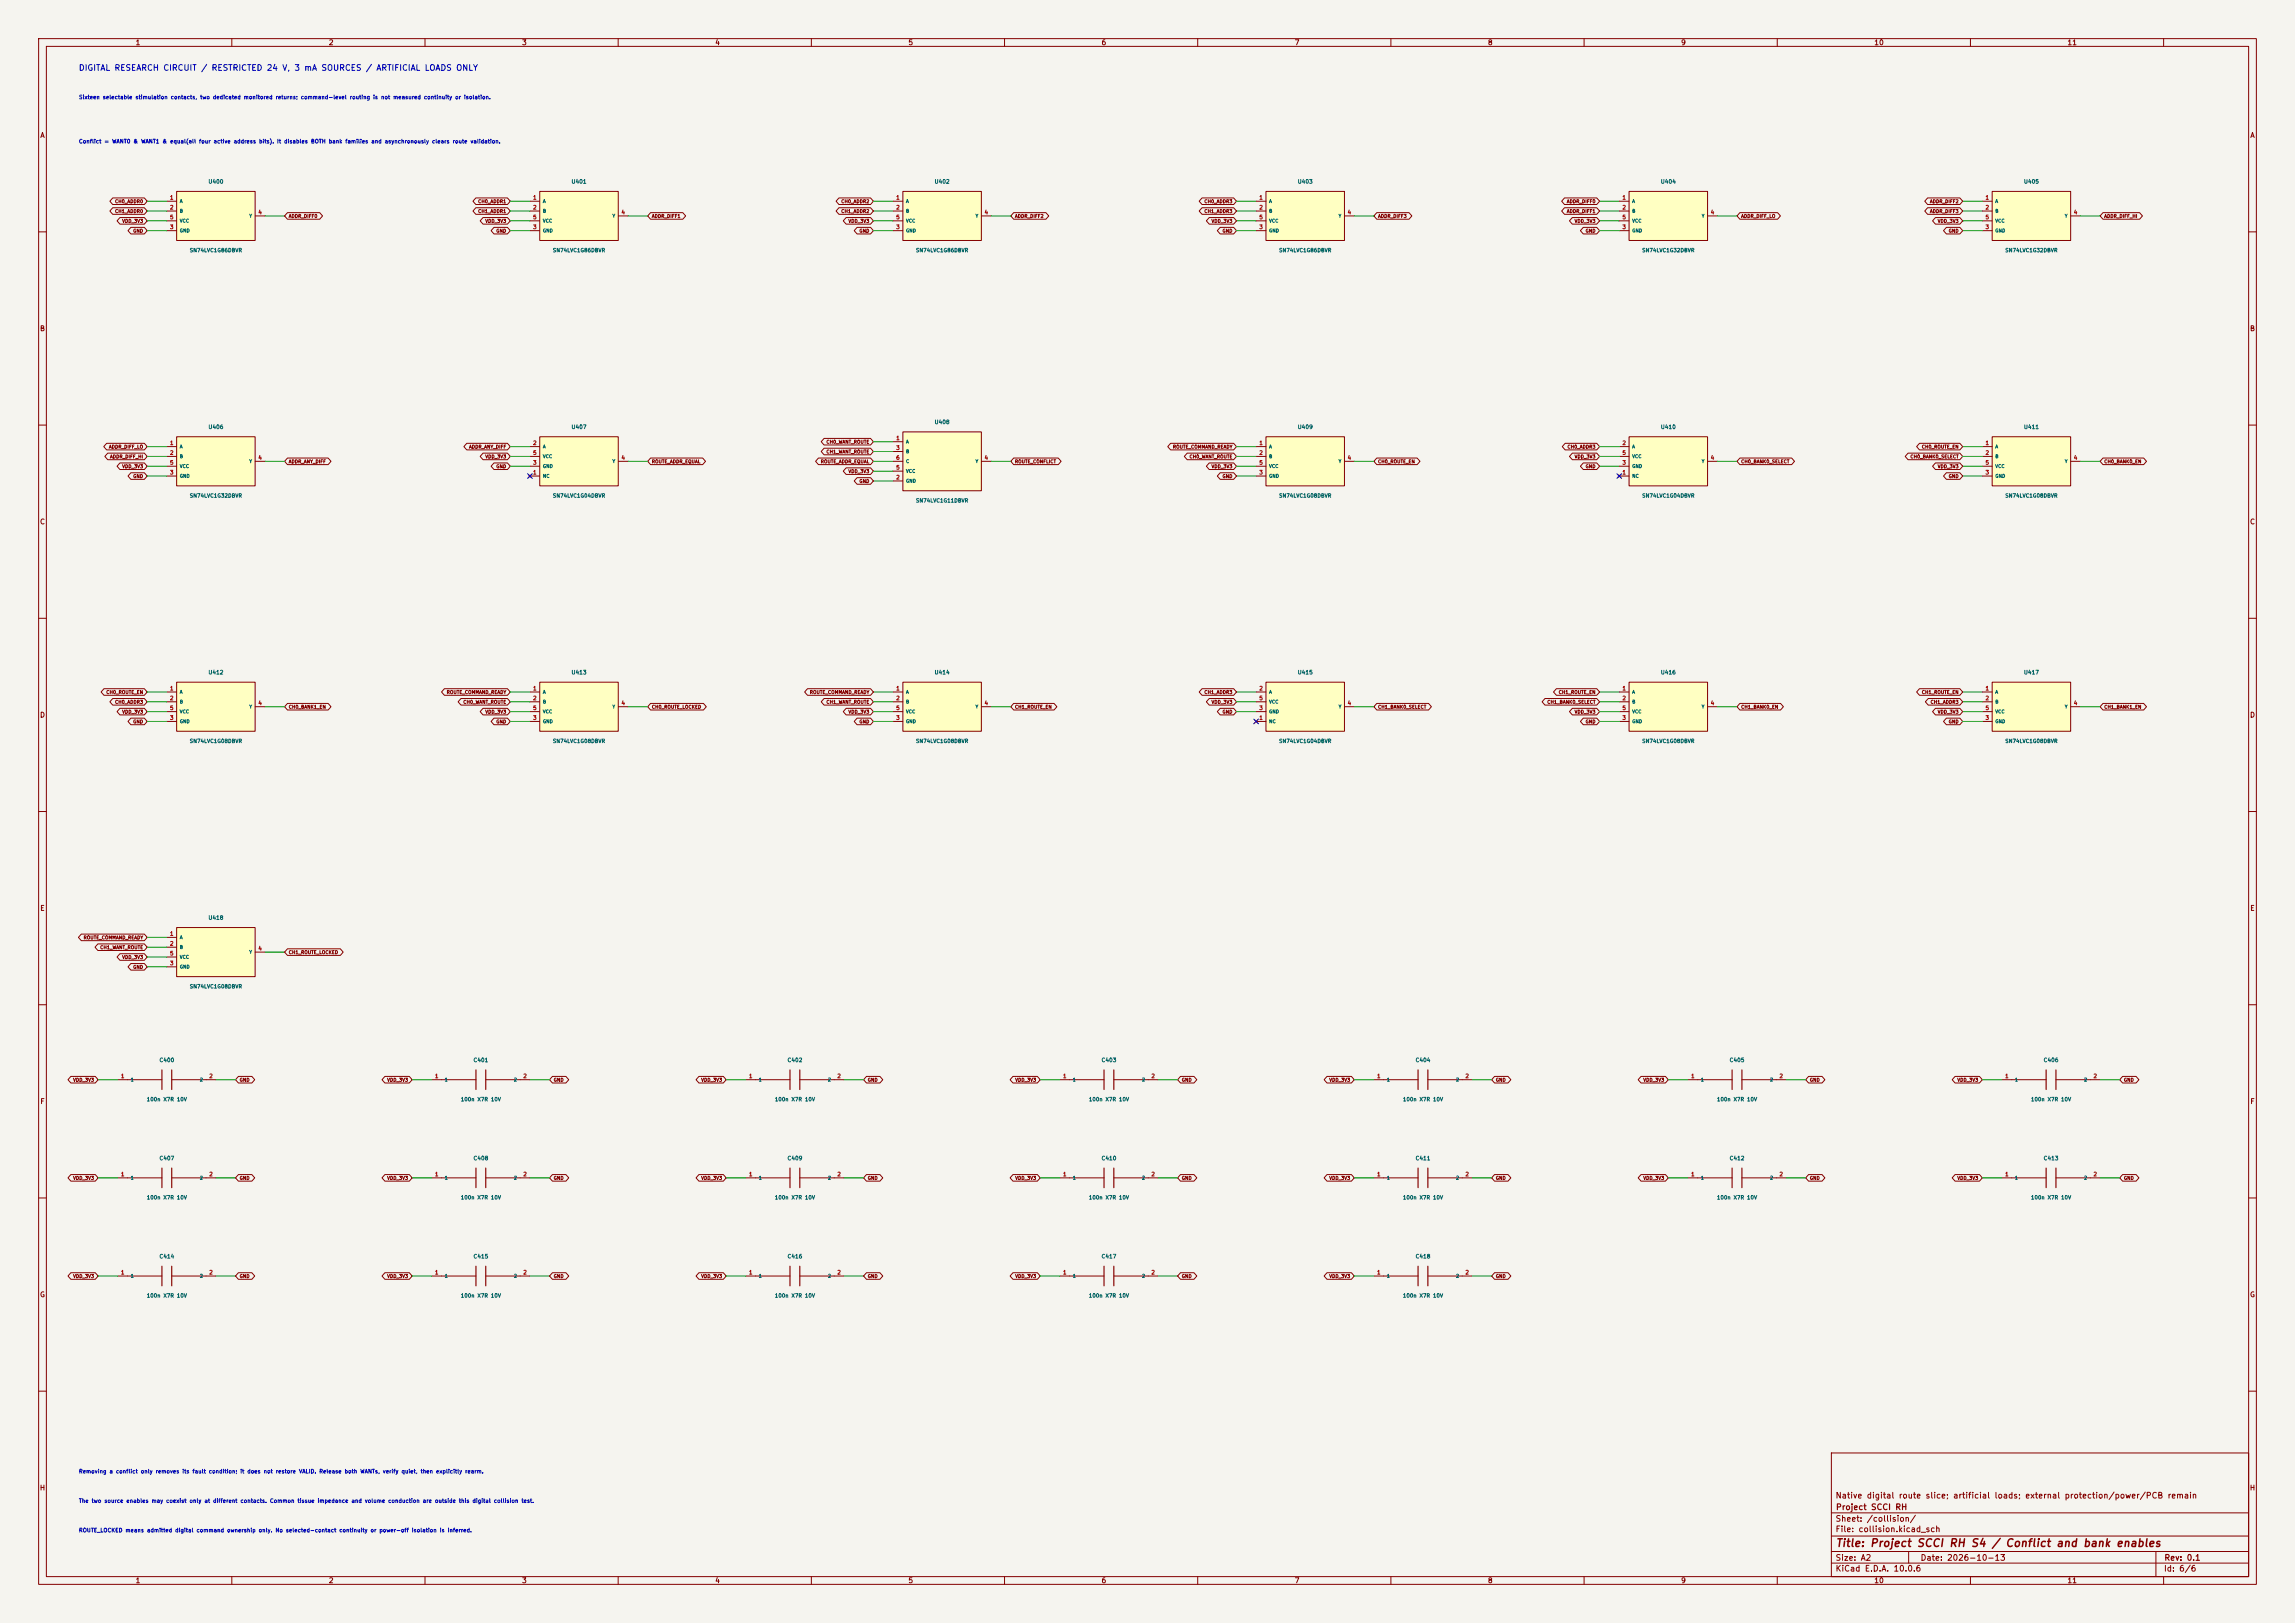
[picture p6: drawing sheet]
<svg xmlns="http://www.w3.org/2000/svg" width="594mm" height="420mm" viewBox="0 0 594 420" stroke-linecap="round" stroke-linejoin="round" font-family="sans-serif">
<defs><g id="words">
<text font-size="2" fill="#840000" x="475" y="400.8">Title: Project SCCI RH S4 / Conflict and bank enables</text>
<text font-size="1.5" fill="#0000c2" x="20.3" y="18.7">DIGITAL RESEARCH CIRCUIT / RESTRICTED 24 V, 3 mA SOURCES / ARTIFICIAL LOADS ONLY</text>
<g font-size="1.5" fill="#840000">
<text x="475" y="388.1">Native digital route slice; artificial loads; external protection/power/PCB remain</text>
<text x="475" y="394.1">Sheet: /collision/</text>
<text x="475.1" y="391.1">Project SCCI RH</text>
<text x="475" y="396.8">File: collision.kicad_sch</text>
<text x="475" y="407">KiCad E.D.A. 10.0.6</text>
<text x="475" y="404.2">Size: A2</text>
<text x="497" y="404.2">Date: 2026-10-13</text>
<text x="560" y="407">Id: 6/6</text>
<text x="560.1" y="404.2">Rev: 0.1</text>
</g>
<g font-size="1.3" fill="#840000">
<text x="35" y="12">1</text>
<text x="85" y="12">2</text>
<text x="135" y="12">3</text>
<text x="185" y="12">4</text>
<text x="235" y="12">5</text>
<text x="285" y="12">6</text>
<text x="335" y="12">7</text>
<text x="385" y="12">8</text>
<text x="435" y="12">9</text>
<text x="485" y="12">10</text>
<text x="535" y="12">11</text>
<text x="10.3" y="36">A</text>
<text x="582.3" y="36">A</text>
<text x="10.2" y="86">B</text>
<text x="582.2" y="86">B</text>
<text x="10.2" y="136">C</text>
<text x="582.2" y="136">C</text>
<text x="10.2" y="186">D</text>
<text x="582.2" y="186">D</text>
<text x="10.3" y="236">E</text>
<text x="582.3" y="236">E</text>
<text x="10.3" y="286">F</text>
<text x="582.3" y="286">F</text>
<text x="10.2" y="336">G</text>
<text x="582.2" y="336">G</text>
<text x="10.2" y="386">H</text>
<text x="582.2" y="386">H</text>
<text x="35" y="410">1</text>
<text x="85" y="410">2</text>
<text x="135" y="410">3</text>
<text x="185" y="410">4</text>
<text x="235" y="410">5</text>
<text x="285" y="410">6</text>
<text x="335" y="410">7</text>
<text x="385" y="410">8</text>
<text x="435" y="410">9</text>
<text x="485" y="410">10</text>
<text x="535" y="410">11</text>
</g>
<g font-size="1" fill="#0000c2">
<text x="20.3" y="25.9">Sixteen selectable stimulation contacts, two dedicated monitored returns; command-level routing is not measured continuity or isolation.</text>
<text x="20.3" y="37.3">Conflict = WANT0 &amp; WANT1 &amp; equal(all four active address bits). It disables BOTH bank families and asynchronously clears route validation.</text>
<text x="20.3" y="381.5">Removing a conflict only removes its fault condition; it does not restore VALID. Release both WANTs, verify quiet, then explicitly rearm.</text>
<text x="20.3" y="389.1">The two source enables may coexist only at different contacts. Common tissue impedance and volume conduction are outside this digital collision test.</text>
<text x="20.3" y="396.7">ROUTE_LOCKED means admitted digital command ownership only. No selected-contact continuity or power-off isolation is inferred.</text>
</g>
<g font-size="1" fill="#006464">
<text x="53.8" y="47.7">U400</text>
<text x="147.8" y="47.7">U401</text>
<text x="241.8" y="47.7">U402</text>
<text x="335.8" y="47.7">U403</text>
<text x="429.7" y="47.7">U404</text>
<text x="523.7" y="47.7">U405</text>
<text x="49" y="65.5">SN74LVC1G86DBVR</text>
<text x="143" y="65.5">SN74LVC1G86DBVR</text>
<text x="237" y="65.5">SN74LVC1G86DBVR</text>
<text x="330.9" y="65.5">SN74LVC1G86DBVR</text>
<text x="424.9" y="65.5">SN74LVC1G32DBVR</text>
<text x="518.9" y="65.5">SN74LVC1G32DBVR</text>
<text x="53.8" y="111.2">U406</text>
<text x="147.8" y="111.2">U407</text>
<text x="241.8" y="110">U408</text>
<text x="335.8" y="111.2">U409</text>
<text x="429.7" y="111.2">U410</text>
<text x="523.7" y="111.2">U411</text>
<text x="49" y="129">SN74LVC1G32DBVR</text>
<text x="143" y="129">SN74LVC1G04DBVR</text>
<text x="237" y="130.3">SN74LVC1G11DBVR</text>
<text x="330.9" y="129">SN74LVC1G08DBVR</text>
<text x="424.9" y="129">SN74LVC1G04DBVR</text>
<text x="518.9" y="129">SN74LVC1G08DBVR</text>
<text x="53.8" y="174.7">U412</text>
<text x="147.8" y="174.7">U413</text>
<text x="241.8" y="174.7">U414</text>
<text x="335.8" y="174.7">U415</text>
<text x="429.7" y="174.7">U416</text>
<text x="523.7" y="174.7">U417</text>
<text x="49" y="192.5">SN74LVC1G08DBVR</text>
<text x="143" y="192.5">SN74LVC1G08DBVR</text>
<text x="237" y="192.5">SN74LVC1G08DBVR</text>
<text x="330.9" y="192.5">SN74LVC1G04DBVR</text>
<text x="424.9" y="192.5">SN74LVC1G08DBVR</text>
<text x="518.9" y="192.5">SN74LVC1G08DBVR</text>
<text x="53.8" y="238.2">U418</text>
<text x="49" y="256">SN74LVC1G08DBVR</text>
<text x="41.2" y="275.1">C400</text>
<text x="122.4" y="275.1">C401</text>
<text x="203.7" y="275.1">C402</text>
<text x="285" y="275.1">C403</text>
<text x="366.3" y="275.1">C404</text>
<text x="447.6" y="275.1">C405</text>
<text x="528.8" y="275.1">C406</text>
<text x="37.9" y="285.2">100n X7R 10V</text>
<text x="119.2" y="285.2">100n X7R 10V</text>
<text x="200.4" y="285.2">100n X7R 10V</text>
<text x="281.7" y="285.2">100n X7R 10V</text>
<text x="363" y="285.2">100n X7R 10V</text>
<text x="444.3" y="285.2">100n X7R 10V</text>
<text x="525.6" y="285.2">100n X7R 10V</text>
<text x="41.2" y="300.5">C407</text>
<text x="122.4" y="300.5">C408</text>
<text x="203.7" y="300.5">C409</text>
<text x="285" y="300.5">C410</text>
<text x="366.3" y="300.5">C411</text>
<text x="447.6" y="300.5">C412</text>
<text x="528.8" y="300.5">C413</text>
<text x="37.9" y="310.6">100n X7R 10V</text>
<text x="119.2" y="310.6">100n X7R 10V</text>
<text x="200.4" y="310.6">100n X7R 10V</text>
<text x="281.7" y="310.6">100n X7R 10V</text>
<text x="363" y="310.6">100n X7R 10V</text>
<text x="444.3" y="310.6">100n X7R 10V</text>
<text x="525.6" y="310.6">100n X7R 10V</text>
<text x="41.2" y="325.9">C414</text>
<text x="122.4" y="325.9">C415</text>
<text x="203.7" y="325.9">C416</text>
<text x="285" y="325.9">C417</text>
<text x="366.3" y="325.9">C418</text>
<text x="37.9" y="336">100n X7R 10V</text>
<text x="119.2" y="336">100n X7R 10V</text>
<text x="200.4" y="336">100n X7R 10V</text>
<text x="281.7" y="336">100n X7R 10V</text>
<text x="363" y="336">100n X7R 10V</text>
</g>
<g font-size="1" fill="#a90000">
<text x="43.9" y="51.9">1</text>
<text x="137.9" y="51.9">1</text>
<text x="231.8" y="51.9">1</text>
<text x="325.8" y="51.9">1</text>
<text x="419.8" y="51.9">1</text>
<text x="513.8" y="51.9">1</text>
<text x="43.9" y="54.4">2</text>
<text x="43.9" y="59.5">3</text>
<text x="43.9" y="57">5</text>
<text x="66.7" y="55.7">4</text>
<text x="137.9" y="54.4">2</text>
<text x="137.9" y="59.5">3</text>
<text x="137.9" y="57">5</text>
<text x="160.7" y="55.7">4</text>
<text x="231.8" y="54.4">2</text>
<text x="231.8" y="59.5">3</text>
<text x="231.8" y="57">5</text>
<text x="254.7" y="55.7">4</text>
<text x="325.8" y="54.4">2</text>
<text x="325.8" y="59.5">3</text>
<text x="325.8" y="57">5</text>
<text x="348.7" y="55.7">4</text>
<text x="419.8" y="54.4">2</text>
<text x="419.8" y="59.5">3</text>
<text x="419.8" y="57">5</text>
<text x="442.7" y="55.7">4</text>
<text x="513.8" y="54.4">2</text>
<text x="513.8" y="59.5">3</text>
<text x="513.8" y="57">5</text>
<text x="536.6" y="55.7">4</text>
<text x="43.9" y="115.4">1</text>
<text x="43.9" y="117.9">2</text>
<text x="66.7" y="119.2">4</text>
<text x="137.9" y="115.4">2</text>
<text x="137.9" y="117.9">5</text>
<text x="160.7" y="119.2">4</text>
<text x="231.8" y="114.1">1</text>
<text x="231.8" y="116.7">3</text>
<text x="231.8" y="119.2">6</text>
<text x="254.7" y="119.2">4</text>
<text x="325.8" y="115.4">1</text>
<text x="325.8" y="117.9">2</text>
<text x="348.7" y="119.2">4</text>
<text x="419.8" y="115.4">2</text>
<text x="419.8" y="117.9">5</text>
<text x="442.7" y="119.2">4</text>
<text x="513.8" y="115.4">1</text>
<text x="513.8" y="117.9">2</text>
<text x="536.6" y="119.2">4</text>
<text x="43.9" y="123">3</text>
<text x="43.9" y="120.5">5</text>
<text x="137.9" y="123">1</text>
<text x="137.9" y="120.5">3</text>
<text x="231.8" y="124.3">2</text>
<text x="231.8" y="121.7">5</text>
<text x="325.8" y="123">3</text>
<text x="325.8" y="120.5">5</text>
<text x="419.8" y="123">1</text>
<text x="419.8" y="120.5">3</text>
<text x="513.8" y="123">3</text>
<text x="513.8" y="120.5">5</text>
<text x="43.9" y="178.9">1</text>
<text x="137.9" y="178.9">1</text>
<text x="231.8" y="178.9">1</text>
<text x="325.8" y="178.9">2</text>
<text x="419.8" y="178.9">1</text>
<text x="513.8" y="178.9">1</text>
<text x="43.9" y="181.4">2</text>
<text x="43.9" y="184">5</text>
<text x="66.7" y="182.7">4</text>
<text x="137.9" y="181.4">2</text>
<text x="137.9" y="184">5</text>
<text x="160.7" y="182.7">4</text>
<text x="231.8" y="181.4">2</text>
<text x="231.8" y="184">5</text>
<text x="254.7" y="182.7">4</text>
<text x="325.8" y="184">3</text>
<text x="325.8" y="181.4">5</text>
<text x="348.7" y="182.7">4</text>
<text x="419.8" y="181.4">2</text>
<text x="419.8" y="184">5</text>
<text x="442.7" y="182.7">4</text>
<text x="513.8" y="181.4">2</text>
<text x="513.8" y="184">5</text>
<text x="536.6" y="182.7">4</text>
<text x="43.9" y="186.5">3</text>
<text x="137.9" y="186.5">3</text>
<text x="231.8" y="186.5">3</text>
<text x="325.8" y="186.5">1</text>
<text x="419.8" y="186.5">3</text>
<text x="513.8" y="186.5">3</text>
<text x="43.9" y="242.4">1</text>
<text x="43.9" y="244.9">2</text>
<text x="43.9" y="250">3</text>
<text x="43.9" y="247.5">5</text>
<text x="66.7" y="246.2">4</text>
<text x="31.2" y="279.2">1</text>
<text x="54" y="279.2">2</text>
<text x="112.5" y="279.2">1</text>
<text x="135.3" y="279.2">2</text>
<text x="193.7" y="279.2">1</text>
<text x="216.6" y="279.2">2</text>
<text x="275" y="279.2">1</text>
<text x="297.9" y="279.2">2</text>
<text x="356.3" y="279.2">1</text>
<text x="379.2" y="279.2">2</text>
<text x="437.6" y="279.2">1</text>
<text x="460.4" y="279.2">2</text>
<text x="518.9" y="279.2">1</text>
<text x="541.7" y="279.2">2</text>
<text x="31.2" y="304.6">1</text>
<text x="54" y="304.6">2</text>
<text x="112.5" y="304.6">1</text>
<text x="135.3" y="304.6">2</text>
<text x="193.7" y="304.6">1</text>
<text x="216.6" y="304.6">2</text>
<text x="275" y="304.6">1</text>
<text x="297.9" y="304.6">2</text>
<text x="356.3" y="304.6">1</text>
<text x="379.2" y="304.6">2</text>
<text x="437.6" y="304.6">1</text>
<text x="460.4" y="304.6">2</text>
<text x="518.9" y="304.6">1</text>
<text x="541.7" y="304.6">2</text>
<text x="31.2" y="330">1</text>
<text x="54" y="330">2</text>
<text x="112.5" y="330">1</text>
<text x="135.3" y="330">2</text>
<text x="193.7" y="330">1</text>
<text x="216.6" y="330">2</text>
<text x="275" y="330">1</text>
<text x="297.9" y="330">2</text>
<text x="356.3" y="330">1</text>
<text x="379.2" y="330">2</text>
</g>
<g font-size=".9" fill="#840000">
<text x="29.7" y="52.8">CH0_ADDR0</text>
<text x="123.7" y="52.8">CH0_ADDR1</text>
<text x="217.6" y="52.8">CH0_ADDR2</text>
<text x="311.6" y="52.8">CH0_ADDR3</text>
<text x="405.4" y="52.8">ADDR_DIFF0</text>
<text x="499.4" y="52.8">ADDR_DIFF2</text>
<text x="29.7" y="55.3">CH1_ADDR0</text>
<text x="31.5" y="57.9">VDD_3V3</text>
<text x="74.6" y="56.6">ADDR_DIFF0</text>
<text x="123.7" y="55.3">CH1_ADDR1</text>
<text x="125.5" y="57.9">VDD_3V3</text>
<text x="168.6" y="56.6">ADDR_DIFF1</text>
<text x="217.6" y="55.3">CH1_ADDR2</text>
<text x="219.5" y="57.9">VDD_3V3</text>
<text x="262.6" y="56.6">ADDR_DIFF2</text>
<text x="311.6" y="55.3">CH1_ADDR3</text>
<text x="313.5" y="57.9">VDD_3V3</text>
<text x="356.6" y="56.6">ADDR_DIFF3</text>
<text x="405.4" y="55.3">ADDR_DIFF1</text>
<text x="407.5" y="57.9">VDD_3V3</text>
<text x="450.6" y="56.6">ADDR_DIFF_LO</text>
<text x="499.4" y="55.3">ADDR_DIFF3</text>
<text x="501.4" y="57.9">VDD_3V3</text>
<text x="544.5" y="56.6">ADDR_DIFF_HI</text>
<text x="34.4" y="60.4">GND</text>
<text x="128.3" y="60.4">GND</text>
<text x="222.3" y="60.4">GND</text>
<text x="316.3" y="60.4">GND</text>
<text x="410.3" y="60.4">GND</text>
<text x="504.3" y="60.4">GND</text>
<text x="28.1" y="116.3">ADDR_DIFF_LO</text>
<text x="28.4" y="118.8">ADDR_DIFF_HI</text>
<text x="121.3" y="116.3">ADDR_ANY_DIFF</text>
<text x="125.5" y="118.8">VDD_3V3</text>
<text x="213.8" y="117.5">CH1_WANT_ROUTE</text>
<text x="213.8" y="115">CH0_WANT_ROUTE</text>
<text x="303.5" y="116.3">ROUTE_COMMAND_READY</text>
<text x="307.8" y="118.8">CH0_WANT_ROUTE</text>
<text x="405.6" y="116.3">CH0_ADDR3</text>
<text x="407.5" y="118.8">VDD_3V3</text>
<text x="494.4" y="118.8">CH0_BANK0_SELECT</text>
<text x="497.3" y="116.3">CH0_ROUTE_EN</text>
<text x="31.5" y="121.4">VDD_3V3</text>
<text x="34.4" y="123.9">GND</text>
<text x="74.6" y="120.1">ADDR_ANY_DIFF</text>
<text x="128.3" y="121.4">GND</text>
<text x="168.6" y="120.1">ROUTE_ADDR_EQUAL</text>
<text x="212.3" y="120.1">ROUTE_ADDR_EQUAL</text>
<text x="219.5" y="122.6">VDD_3V3</text>
<text x="222.3" y="125.2">GND</text>
<text x="262.6" y="120.1">ROUTE_CONFLICT</text>
<text x="313.5" y="121.4">VDD_3V3</text>
<text x="316.3" y="123.9">GND</text>
<text x="356.6" y="120.1">CH0_ROUTE_EN</text>
<text x="410.3" y="121.4">GND</text>
<text x="450.6" y="120.1">CH0_BANK0_SELECT</text>
<text x="501.4" y="121.4">VDD_3V3</text>
<text x="504.3" y="123.9">GND</text>
<text x="544.5" y="120.1">CH0_BANK0_EN</text>
<text x="27.4" y="179.8">CH0_ROUTE_EN</text>
<text x="115.5" y="179.8">ROUTE_COMMAND_READY</text>
<text x="209.5" y="179.8">ROUTE_COMMAND_READY</text>
<text x="311.6" y="179.8">CH1_ADDR3</text>
<text x="403.3" y="179.8">CH1_ROUTE_EN</text>
<text x="497.3" y="179.8">CH1_ROUTE_EN</text>
<text x="29.7" y="182.3">CH0_ADDR3</text>
<text x="31.5" y="184.9">VDD_3V3</text>
<text x="74.6" y="183.6">CH0_BANK1_EN</text>
<text x="119.8" y="182.3">CH0_WANT_ROUTE</text>
<text x="125.5" y="184.9">VDD_3V3</text>
<text x="168.6" y="183.6">CH0_ROUTE_LOCKED</text>
<text x="213.8" y="182.3">CH1_WANT_ROUTE</text>
<text x="219.5" y="184.9">VDD_3V3</text>
<text x="262.6" y="183.6">CH1_ROUTE_EN</text>
<text x="313.5" y="182.3">VDD_3V3</text>
<text x="316.3" y="184.9">GND</text>
<text x="356.6" y="183.6">CH1_BANK0_SELECT</text>
<text x="400.4" y="182.3">CH1_BANK0_SELECT</text>
<text x="407.5" y="184.9">VDD_3V3</text>
<text x="450.6" y="183.6">CH1_BANK0_EN</text>
<text x="499.6" y="182.3">CH1_ADDR3</text>
<text x="501.4" y="184.9">VDD_3V3</text>
<text x="544.5" y="183.6">CH1_BANK1_EN</text>
<text x="34.4" y="187.4">GND</text>
<text x="128.3" y="187.4">GND</text>
<text x="222.3" y="187.4">GND</text>
<text x="410.3" y="187.4">GND</text>
<text x="504.3" y="187.4">GND</text>
<text x="21.5" y="243.3">ROUTE_COMMAND_READY</text>
<text x="25.8" y="245.8">CH1_WANT_ROUTE</text>
<text x="31.5" y="248.4">VDD_3V3</text>
<text x="34.4" y="250.9">GND</text>
<text x="74.6" y="247.1">CH1_ROUTE_LOCKED</text>
<text x="18.8" y="280.1">VDD_3V3</text>
<text x="61.9" y="280.1">GND</text>
<text x="100.1" y="280.1">VDD_3V3</text>
<text x="143.2" y="280.1">GND</text>
<text x="181.4" y="280.1">VDD_3V3</text>
<text x="224.5" y="280.1">GND</text>
<text x="262.7" y="280.1">VDD_3V3</text>
<text x="305.8" y="280.1">GND</text>
<text x="344" y="280.1">VDD_3V3</text>
<text x="387.1" y="280.1">GND</text>
<text x="425.2" y="280.1">VDD_3V3</text>
<text x="468.3" y="280.1">GND</text>
<text x="506.5" y="280.1">VDD_3V3</text>
<text x="549.6" y="280.1">GND</text>
<text x="18.8" y="305.5">VDD_3V3</text>
<text x="61.9" y="305.5">GND</text>
<text x="100.1" y="305.5">VDD_3V3</text>
<text x="143.2" y="305.5">GND</text>
<text x="181.4" y="305.5">VDD_3V3</text>
<text x="224.5" y="305.5">GND</text>
<text x="262.7" y="305.5">VDD_3V3</text>
<text x="305.8" y="305.5">GND</text>
<text x="344" y="305.5">VDD_3V3</text>
<text x="387.1" y="305.5">GND</text>
<text x="425.2" y="305.5">VDD_3V3</text>
<text x="468.3" y="305.5">GND</text>
<text x="506.5" y="305.5">VDD_3V3</text>
<text x="549.6" y="305.5">GND</text>
<text x="18.8" y="330.9">VDD_3V3</text>
<text x="61.9" y="330.9">GND</text>
<text x="100.1" y="330.9">VDD_3V3</text>
<text x="143.2" y="330.9">GND</text>
<text x="181.4" y="330.9">VDD_3V3</text>
<text x="224.5" y="330.9">GND</text>
<text x="262.7" y="330.9">VDD_3V3</text>
<text x="305.8" y="330.9">GND</text>
<text x="344" y="330.9">VDD_3V3</text>
<text x="387.1" y="330.9">GND</text>
</g>
<g font-size=".9" fill="#006464">
<text x="46.4" y="52.7">A</text>
<text x="140.4" y="52.7">A</text>
<text x="234.4" y="52.7">A</text>
<text x="328.4" y="52.7">A</text>
<text x="422.4" y="52.7">A</text>
<text x="516.3" y="52.7">A</text>
<text x="46.4" y="55.3">B</text>
<text x="46.4" y="57.8">VCC</text>
<text x="64.4" y="56.5">Y</text>
<text x="140.4" y="55.3">B</text>
<text x="140.4" y="57.8">VCC</text>
<text x="158.4" y="56.5">Y</text>
<text x="234.4" y="55.3">B</text>
<text x="234.4" y="57.8">VCC</text>
<text x="252.4" y="56.5">Y</text>
<text x="328.4" y="55.3">B</text>
<text x="328.4" y="57.8">VCC</text>
<text x="346.4" y="56.5">Y</text>
<text x="422.4" y="55.3">B</text>
<text x="422.4" y="57.8">VCC</text>
<text x="440.3" y="56.5">Y</text>
<text x="516.3" y="55.3">B</text>
<text x="516.3" y="57.8">VCC</text>
<text x="534.3" y="56.5">Y</text>
<text x="46.4" y="60.3">GND</text>
<text x="140.4" y="60.3">GND</text>
<text x="234.4" y="60.3">GND</text>
<text x="328.4" y="60.3">GND</text>
<text x="422.4" y="60.3">GND</text>
<text x="516.3" y="60.3">GND</text>
<text x="46.4" y="116.2">A</text>
<text x="46.4" y="118.8">B</text>
<text x="140.4" y="116.2">A</text>
<text x="140.4" y="118.8">VCC</text>
<text x="234.4" y="114.9">A</text>
<text x="234.4" y="117.5">B</text>
<text x="328.4" y="116.2">A</text>
<text x="328.4" y="118.8">B</text>
<text x="422.4" y="116.2">A</text>
<text x="422.4" y="118.8">VCC</text>
<text x="516.3" y="116.2">A</text>
<text x="516.3" y="118.8">B</text>
<text x="46.4" y="123.8">GND</text>
<text x="46.4" y="121.3">VCC</text>
<text x="64.4" y="120">Y</text>
<text x="140.4" y="123.8">NC</text>
<text x="140.4" y="121.3">GND</text>
<text x="158.4" y="120">Y</text>
<text x="234.4" y="125.1">GND</text>
<text x="234.4" y="122.6">VCC</text>
<text x="234.4" y="120">C</text>
<text x="252.4" y="120">Y</text>
<text x="328.4" y="123.8">GND</text>
<text x="328.4" y="121.3">VCC</text>
<text x="346.4" y="120">Y</text>
<text x="422.4" y="123.8">NC</text>
<text x="422.4" y="121.3">GND</text>
<text x="440.3" y="120">Y</text>
<text x="516.3" y="123.8">GND</text>
<text x="516.3" y="121.3">VCC</text>
<text x="534.3" y="120">Y</text>
<text x="46.4" y="179.7">A</text>
<text x="140.4" y="179.7">A</text>
<text x="234.4" y="179.7">A</text>
<text x="328.4" y="179.7">A</text>
<text x="422.4" y="179.7">A</text>
<text x="516.3" y="179.7">A</text>
<text x="46.4" y="182.3">B</text>
<text x="46.4" y="184.8">VCC</text>
<text x="64.4" y="183.5">Y</text>
<text x="140.4" y="182.3">B</text>
<text x="140.4" y="184.8">VCC</text>
<text x="158.4" y="183.5">Y</text>
<text x="234.4" y="182.3">B</text>
<text x="234.4" y="184.8">VCC</text>
<text x="252.4" y="183.5">Y</text>
<text x="328.4" y="184.8">GND</text>
<text x="328.4" y="182.3">VCC</text>
<text x="346.4" y="183.5">Y</text>
<text x="422.4" y="182.3">B</text>
<text x="422.4" y="184.8">VCC</text>
<text x="440.3" y="183.5">Y</text>
<text x="516.3" y="182.3">B</text>
<text x="516.3" y="184.8">VCC</text>
<text x="534.3" y="183.5">Y</text>
<text x="46.4" y="187.3">GND</text>
<text x="140.4" y="187.3">GND</text>
<text x="234.4" y="187.3">GND</text>
<text x="328.4" y="187.3">NC</text>
<text x="422.4" y="187.3">GND</text>
<text x="516.3" y="187.3">GND</text>
<text x="46.4" y="243.2">A</text>
<text x="46.4" y="245.8">B</text>
<text x="46.4" y="250.8">GND</text>
<text x="46.4" y="248.3">VCC</text>
<text x="64.4" y="247">Y</text>
<text x="33.7" y="280">1</text>
<text x="51.6" y="280">2</text>
<text x="115" y="280">1</text>
<text x="132.9" y="280">2</text>
<text x="196.3" y="280">1</text>
<text x="214.2" y="280">2</text>
<text x="277.6" y="280">1</text>
<text x="295.5" y="280">2</text>
<text x="358.9" y="280">1</text>
<text x="376.8" y="280">2</text>
<text x="440.1" y="280">1</text>
<text x="458" y="280">2</text>
<text x="521.4" y="280">1</text>
<text x="539.3" y="280">2</text>
<text x="33.7" y="305.4">1</text>
<text x="51.6" y="305.4">2</text>
<text x="115" y="305.4">1</text>
<text x="132.9" y="305.4">2</text>
<text x="196.3" y="305.4">1</text>
<text x="214.2" y="305.4">2</text>
<text x="277.6" y="305.4">1</text>
<text x="295.5" y="305.4">2</text>
<text x="358.9" y="305.4">1</text>
<text x="376.8" y="305.4">2</text>
<text x="440.1" y="305.4">1</text>
<text x="458" y="305.4">2</text>
<text x="521.4" y="305.4">1</text>
<text x="539.3" y="305.4">2</text>
<text x="33.7" y="330.8">1</text>
<text x="51.6" y="330.8">2</text>
<text x="115" y="330.8">1</text>
<text x="132.9" y="330.8">2</text>
<text x="196.3" y="330.8">1</text>
<text x="214.2" y="330.8">2</text>
<text x="277.6" y="330.8">1</text>
<text x="295.5" y="330.8">2</text>
<text x="358.9" y="330.8">1</text>
<text x="376.8" y="330.8">2</text>
</g>
</g></defs>
<path d="M0 0h594v420h-594z" fill="#f5f4ef" stroke="#f5f4ef" stroke-width=".26"/>
<g fill="none" stroke="#840000" stroke-width=".26">
<path d="M10 10h574v400h-574zM12 12h570v396h-570zM60 10v2M110 10v2M160 10v2M210 10v2M260 10v2M310 10v2M360 10v2M410 10v2M460 10v2M510 10v2"/>
<path d="M560 10v2M10 60h2M582 60h2M10 110h2M582 110h2M10 160h2M582 160h2M10 210h2M582 210h2M10 260h2M582 260h2M10 310h2"/>
<path d="M582 310h2M10 360h2M474 376h108v32h-108zM582 360h2M474 397.5h108M474 391.5h108M60 408v2M110 408v2M160 408v2M210 408v2M260 408v2M310 408v2"/>
<path d="M360 408v2M410 408v2M460 408v2M474 404.5h108M474 401.5h108M494 401.5v3M510 408v2M558 401.5v6.5M560 408v2"/>
</g>
<path d="M233.7 176.5h20.3v12.7h-20.3z" fill="#ffffc2"/>
<g fill="none" stroke="#840000" stroke-width=".26">
<path d="M231.1 179.1h2.6M233.7 176.5h20.3v12.7h-20.3zM231.1 181.6h2.6M231.1 186.7h2.6M231.1 184.2h2.6M254 182.9h2.5M30.5 279.4h11.4M44.4 279.4h11.5M274.3 279.4h11.4M288.3 279.4h11.4M274.3 304.8h11.4M288.3 304.8h11.4"/>
<path d="M355.6 304.8h11.4M369.6 304.8h11.4M355.6 330.2h11.4M369.6 330.2h11.4"/>
</g>
<path d="M41.9 276.9v5M44.4 276.9v5M285.7 276.9v5M288.3 276.9v5M285.7 302.3v5M288.3 302.3v5M367 302.3v5M369.6 302.3v5M367 327.7v5M369.6 327.7v5" fill="none" stroke="#840000" stroke-width=".3"/>
<path d="M233.7 49.5h20.3v12.7h-20.3z" fill="#ffffc2"/>
<g fill="none" stroke="#840000" stroke-width=".26">
<path d="M231.1 52.1h2.6M231.1 54.6h2.6M231.1 59.7h2.6M231.1 57.2h2.6M233.7 49.5h20.3v12.7h-20.3zM254 55.9h2.5M436.9 279.4h11.4M450.8 279.4h11.5M30.5 304.8h11.4M44.4 304.8h11.5M518.2 304.8h11.4M532.1 304.8h11.5"/>
<path d="M274.3 330.2h11.4M288.3 330.2h11.4"/>
</g>
<path d="M448.3 276.9v5M450.8 276.9v5M41.9 302.3v5M44.4 302.3v5M529.6 302.3v5M532.1 302.3v5M285.7 327.7v5M288.3 327.7v5" fill="none" stroke="#840000" stroke-width=".3"/>
<path d="M233.7 111.8h20.3v15.2h-20.3z" fill="#ffffc2"/>
<path d="M231.1 114.3h2.6M231.1 116.8h2.6M231.1 119.4h2.6M233.7 111.8h20.3v15.2h-20.3zM254 119.4h2.5M231.1 124.5h2.6M231.1 121.9h2.6" fill="none" stroke="#840000" stroke-width=".26"/>
<path d="M45.7 240h20.3v12.7h-20.3z" fill="#ffffc2"/>
<path d="M43.2 242.6h2.5M43.2 245.1h2.5M43.2 250.2h2.5M43.2 247.7h2.5M45.7 240h20.3v12.7h-20.3zM66 246.4h2.6" fill="none" stroke="#840000" stroke-width=".26"/>
<path d="M421.6 49.5h20.4v12.7h-20.4z" fill="#ffffc2"/>
<path d="M419.1 52.1h2.5M419.1 54.6h2.5M419.1 59.7h2.5M419.1 57.2h2.5M421.6 49.5h20.4v12.7h-20.4zM442 55.9h2.5" fill="none" stroke="#840000" stroke-width=".26"/>
<path d="M139.7 113h20.3v12.7h-20.3z" fill="#ffffc2"/>
<path d="M137.2 115.6h2.5M137.2 118.1h2.5M139.7 113h20.3v12.7h-20.3zM160 119.4h2.6M136.8 122.8l.7 .8M137.2 123.2h2.5M137.2 120.7h2.5M137.5 122.8l-.7 .8M436.9 304.8h11.4M450.8 304.8h11.5" fill="none" stroke="#840000" stroke-width=".26"/>
<path d="M448.3 302.3v5M450.8 302.3v5" fill="none" stroke="#840000" stroke-width=".3"/>
<path d="M45.7 176.5h20.3v12.7h-20.3z" fill="#ffffc2"/>
<path d="M43.2 179.1h2.5M45.7 176.5h20.3v12.7h-20.3zM43.2 181.6h2.5M43.2 186.7h2.5M43.2 184.2h2.5M66 182.9h2.6M193 330.2h11.5M207 330.2h11.4" fill="none" stroke="#840000" stroke-width=".26"/>
<path d="M204.5 327.7v5M207 327.7v5" fill="none" stroke="#840000" stroke-width=".3"/>
<path d="M515.6 113h20.3v12.7h-20.3z" fill="#ffffc2"/>
<path d="M513.1 115.6h2.5M513.1 118.1h2.5M515.6 113h20.3v12.7h-20.3zM535.9 119.4h2.6M513.1 123.2h2.5M513.1 120.7h2.5M193 279.4h11.5M207 279.4h11.4M193 304.8h11.5M207 304.8h11.4" fill="none" stroke="#840000" stroke-width=".26"/>
<path d="M204.5 276.9v5M207 276.9v5M204.5 302.3v5M207 302.3v5" fill="none" stroke="#840000" stroke-width=".3"/>
<path d="M327.7 49.5h20.3v12.7h-20.3z" fill="#ffffc2"/>
<path d="M325.1 52.1h2.6M325.1 54.6h2.6M325.1 59.7h2.6M325.1 57.2h2.6M327.7 49.5h20.3v12.7h-20.3zM348 55.9h2.5M111.8 279.4h11.4M125.7 279.4h11.5" fill="none" stroke="#840000" stroke-width=".26"/>
<path d="M123.2 276.9v5M125.7 276.9v5" fill="none" stroke="#840000" stroke-width=".3"/>
<path d="M139.7 49.5h20.3v12.7h-20.3z" fill="#ffffc2"/>
<path d="M137.2 52.1h2.5M137.2 54.6h2.5M137.2 59.7h2.5M137.2 57.2h2.5M139.7 49.5h20.3v12.7h-20.3zM160 55.9h2.6" fill="none" stroke="#840000" stroke-width=".26"/>
<path d="M421.6 113h20.4v12.7h-20.4z" fill="#ffffc2"/>
<path d="M419.1 115.6h2.5M419.1 118.1h2.5M421.6 113h20.4v12.7h-20.4zM442 119.4h2.5M418.7 122.8l.8 .8M419.1 123.2h2.5M419.1 120.7h2.5M419.5 122.8l-.8 .8" fill="none" stroke="#840000" stroke-width=".26"/>
<path d="M515.6 176.5h20.3v12.7h-20.3z" fill="#ffffc2"/>
<path d="M513.1 179.1h2.5M515.6 176.5h20.3v12.7h-20.3zM513.1 181.6h2.5M513.1 186.7h2.5M513.1 184.2h2.5M535.9 182.9h2.6M355.6 279.4h11.4M369.6 279.4h11.4" fill="none" stroke="#840000" stroke-width=".26"/>
<path d="M367 276.9v5M369.6 276.9v5" fill="none" stroke="#840000" stroke-width=".3"/>
<path d="M327.7 113h20.3v12.7h-20.3z" fill="#ffffc2"/>
<path d="M325.1 115.6h2.6M325.1 118.1h2.6M327.7 113h20.3v12.7h-20.3zM348 119.4h2.5M325.1 123.2h2.6M325.1 120.7h2.6" fill="none" stroke="#840000" stroke-width=".26"/>
<path d="M139.7 176.5h20.3v12.7h-20.3z" fill="#ffffc2"/>
<path d="M137.2 179.1h2.5M139.7 176.5h20.3v12.7h-20.3zM137.2 181.6h2.5M137.2 186.7h2.5M137.2 184.2h2.5M160 182.9h2.6" fill="none" stroke="#840000" stroke-width=".26"/>
<path d="M45.7 113h20.3v12.7h-20.3z" fill="#ffffc2"/>
<path d="M43.2 115.6h2.5M43.2 118.1h2.5M45.7 113h20.3v12.7h-20.3zM66 119.4h2.6M43.2 123.2h2.5M43.2 120.7h2.5" fill="none" stroke="#840000" stroke-width=".26"/>
<path d="M515.6 49.5h20.3v12.7h-20.3z" fill="#ffffc2"/>
<path d="M513.1 52.1h2.5M513.1 54.6h2.5M513.1 59.7h2.5M513.1 57.2h2.5M515.6 49.5h20.3v12.7h-20.3zM535.9 55.9h2.6M518.2 279.4h11.4M532.1 279.4h11.5M111.8 330.2h11.4M125.7 330.2h11.5" fill="none" stroke="#840000" stroke-width=".26"/>
<path d="M529.6 276.9v5M532.1 276.9v5M123.2 327.7v5M125.7 327.7v5" fill="none" stroke="#840000" stroke-width=".3"/>
<path d="M327.7 176.5h20.3v12.7h-20.3z" fill="#ffffc2"/>
<path d="M325.1 179.1h2.6M327.7 176.5h20.3v12.7h-20.3zM324.7 186.3l.8 .8M325.1 186.7h2.6M325.1 184.2h2.6M325.1 181.6h2.6M325.5 186.3l-.8 .8M348 182.9h2.5M111.8 304.8h11.4M125.7 304.8h11.5M30.5 330.2h11.4M44.4 330.2h11.5" fill="none" stroke="#840000" stroke-width=".26"/>
<path d="M123.2 302.3v5M125.7 302.3v5M41.9 327.7v5M44.4 327.7v5" fill="none" stroke="#840000" stroke-width=".3"/>
<path d="M45.7 49.5h20.3v12.7h-20.3z" fill="#ffffc2"/>
<path d="M43.2 52.1h2.5M43.2 54.6h2.5M43.2 59.7h2.5M43.2 57.2h2.5M45.7 49.5h20.3v12.7h-20.3zM66 55.9h2.6" fill="none" stroke="#840000" stroke-width=".26"/>
<path d="M421.6 176.5h20.4v12.7h-20.4z" fill="#ffffc2"/>
<g fill="none" stroke="#840000" stroke-width=".26">
<path d="M29.2 51.2h8.2l.7 .9-.7 .8h-8.2l-.8-.8zM29.2 53.8h8.2l.7 .8-.7 .9h-8.2l-.8-.9zM31 56.3h6.4l.7 .9-.7 .8h-6.4l-.7-.8zM33.9 58.8h3.5l.7 .9-.7 .8h-3.5l-.8-.8zM74.4 55h8.3l.8 .9-.8 .8h-8.3l-.7-.8zM123.2 51.2h8.1l.8 .9-.8 .8h-8.1l-.8-.8zM123.2 53.8h8.1l.8 .8-.8 .9h-8.1l-.8-.9zM125 56.3h6.3l.8 .9-.8 .8h-6.3l-.7-.8zM127.9 58.8h3.4l.8 .9-.8 .8h-3.4l-.8-.8zM168.4 55h8.3l.8 .9-.8 .8h-8.3l-.8-.8zM217.1 53.8h8.2l.8 .8-.8 .9h-8.2l-.7-.9zM217.1 51.2h8.2l.8 .9-.8 .8h-8.2l-.7-.8z"/>
<path d="M219 56.3h6.3l.8 .9-.8 .8h-6.3l-.7-.8zM221.8 58.8h3.5l.8 .9-.8 .8h-3.5l-.7-.8zM262.4 55h8.3l.7 .9-.7 .8h-8.3l-.8-.8zM311.1 51.2h8.2l.7 .9-.7 .8h-8.2l-.7-.8zM311.1 53.8h8.2l.7 .8-.7 .9h-8.2l-.7-.9zM313 56.3h6.3l.7 .9-.7 .8h-6.3l-.8-.8zM315.8 58.8h3.5l.7 .9-.7 .8h-3.5l-.7-.8zM356.3 55h8.4l.7 .9-.7 .8h-8.4l-.7-.8zM404.9 51.2h8.4l.7 .9-.7 .8h-8.4l-.7-.8zM404.9 53.8h8.4l.7 .8-.7 .9h-8.4l-.7-.9zM407 56.3h6.3l.7 .9-.7 .8h-6.3l-.8-.8zM409.8 58.8h3.5l.7 .9-.7 .8h-3.5l-.8-.8z"/>
<path d="M450.3 55h9.8l.7 .9-.7 .8h-9.8l-.7-.8zM498.9 51.2h8.4l.7 .9-.7 .8h-8.4l-.7-.8zM498.9 53.8h8.4l.7 .8-.7 .9h-8.4l-.7-.9zM500.9 56.3h6.4l.7 .9-.7 .8h-6.4l-.7-.8zM503.8 58.8h3.5l.7 .9-.7 .8h-3.5l-.8-.8zM544.3 55h9.5l.7 .9-.7 .8h-9.5l-.7-.8zM27.6 114.7h9.8l.7 .9-.7 .8h-9.8l-.7-.8zM27.9 117.3h9.5l.7 .8-.7 .9h-9.5l-.8-.9zM31 119.8h6.4l.7 .9-.7 .8h-6.4l-.7-.8zM74.4 118.5h10.5l.8 .9-.8 .8h-10.5l-.7-.8zM120.8 114.7h10.5l.8 .9-.8 .8h-10.5l-.7-.8zM125 117.3h6.3l.8 .8-.8 .9h-6.3l-.7-.9z"/>
<path d="M127.9 119.8h3.4l.8 .9-.8 .8h-3.4l-.8-.8zM168.4 118.5h13.5l.7 .9-.7 .8h-13.5l-.8-.8zM211.8 118.5h13.5l.8 .9-.8 .8h-13.5l-.7-.8zM213.3 116h12l.8 .8-.8 .9h-12l-.8-.9zM213.3 113.4h12l.8 .9-.8 .9h-12l-.8-.9zM262.4 118.5h11.5l.7 .9-.7 .8h-11.5l-.8-.8zM303 114.7h16.3l.7 .9-.7 .8h-16.3l-.8-.8zM307.3 117.3h12l.7 .8-.7 .9h-12l-.8-.9zM313 119.8h6.3l.7 .9-.7 .8h-6.3l-.8-.8zM356.3 118.5h10.5l.7 .9-.7 .8h-10.5l-.7-.8zM405.1 114.7h8.2l.7 .9-.7 .8h-8.2l-.7-.8zM407 117.3h6.3l.7 .8-.7 .9h-6.3l-.8-.9z"/>
<path d="M409.8 119.8h3.5l.7 .9-.7 .8h-3.5l-.8-.8zM450.3 118.5h13.4l.8 .9-.8 .8h-13.4l-.7-.8zM493.9 117.3h13.4l.7 .8-.7 .9h-13.4l-.8-.9zM496.8 114.7h10.5l.7 .9-.7 .8h-10.5l-.7-.8zM500.9 119.8h6.4l.7 .9-.7 .8h-6.4l-.7-.8zM544.3 118.5h10.5l.8 .9-.8 .8h-10.5l-.7-.8zM33.9 122.3h3.5l.7 .9-.7 .8h-3.5l-.8-.8zM219 121.1h6.3l.8 .8-.8 .9h-6.3l-.7-.9zM221.8 123.6h3.5l.8 .9-.8 .8h-3.5l-.7-.8zM315.8 122.3h3.5l.7 .9-.7 .8h-3.5l-.7-.8zM503.8 122.3h3.5l.7 .9-.7 .8h-3.5l-.8-.8zM26.9 178.2h10.5l.7 .9-.7 .8h-10.5l-.7-.8z"/>
<path d="M115 178.2h16.3l.8 .9-.8 .8h-16.3l-.7-.8zM209 178.2h16.3l.8 .9-.8 .8h-16.3l-.7-.8zM311.1 178.2h8.2l.7 .9-.7 .8h-8.2l-.7-.8zM402.8 178.2h10.5l.7 .9-.7 .8h-10.5l-.7-.8zM419.1 179.1h2.5M421.6 176.5h20.4v12.7h-20.4zM496.8 178.2h10.5l.7 .9-.7 .8h-10.5l-.7-.8zM29.2 180.8h8.2l.7 .8-.7 .9h-8.2l-.8-.9zM31 183.3h6.4l.7 .9-.7 .8h-6.4l-.7-.8zM33.9 185.8h3.5l.7 .9-.7 .8h-3.5l-.8-.8zM74.4 182h10.5l.8 .9-.8 .8h-10.5l-.7-.8zM119.3 180.8h12l.8 .8-.8 .9h-12l-.7-.9z"/>
<path d="M125 183.3h6.3l.8 .9-.8 .8h-6.3l-.7-.8zM127.9 185.8h3.4l.8 .9-.8 .8h-3.4l-.8-.8zM168.4 182h13.7l.7 .9-.7 .8h-13.7l-.8-.8zM213.3 180.8h12l.8 .8-.8 .9h-12l-.8-.9zM219 183.3h6.3l.8 .9-.8 .8h-6.3l-.7-.8zM221.8 185.8h3.5l.8 .9-.8 .8h-3.5l-.7-.8zM262.4 182h10.4l.8 .9-.8 .8h-10.4l-.8-.8zM313 180.8h6.3l.7 .8-.7 .9h-6.3l-.8-.9zM315.8 183.3h3.5l.7 .9-.7 .8h-3.5l-.7-.8zM356.3 182h13.4l.8 .9-.8 .8h-13.4l-.7-.8zM399.9 180.8h13.4l.7 .8-.7 .9h-13.4l-.8-.9zM407 183.3h6.3l.7 .9-.7 .8h-6.3l-.8-.8z"/>
<path d="M409.8 185.8h3.5l.7 .9-.7 .8h-3.5l-.8-.8zM419.1 181.6h2.5M419.1 186.7h2.5M419.1 184.2h2.5M442 182.9h2.5M450.3 182h10.6l.7 .9-.7 .8h-10.6l-.7-.8zM499.1 180.8h8.2l.7 .8-.7 .9h-8.2l-.8-.9zM500.9 183.3h6.4l.7 .9-.7 .8h-6.4l-.7-.8zM503.8 185.8h3.5l.7 .9-.7 .8h-3.5l-.8-.8zM544.3 182h10.5l.8 .9-.8 .8h-10.5l-.7-.8zM21 241.7h16.4l.7 .9-.7 .8h-16.4l-.7-.8zM25.3 244.3h12.1l.7 .8-.7 .9h-12.1l-.7-.9z"/>
<path d="M31 246.8h6.4l.7 .9-.7 .8h-6.4l-.7-.8zM33.9 249.3h3.5l.7 .9-.7 .8h-3.5l-.8-.8zM74.4 245.5h13.7l.7 .9-.7 .8h-13.7l-.7-.8zM18.3 278.5h6.4l.7 .9-.7 .9h-6.4l-.7-.9zM61.7 278.5h3.5l.7 .9-.7 .9h-3.5l-.7-.9zM99.6 278.5h6.3l.8 .9-.8 .9h-6.3l-.7-.9zM143 278.5h3.5l.7 .9-.7 .9h-3.5l-.8-.9zM180.9 278.5h6.3l.8 .9-.8 .9h-6.3l-.7-.9zM224.3 278.5h3.4l.8 .9-.8 .9h-3.4l-.8-.9zM262.2 278.5h6.3l.7 .9-.7 .9h-6.3l-.8-.9zM305.5 278.5h3.5l.8 .9-.8 .9h-3.5l-.7-.9zM343.5 278.5h6.3l.7 .9-.7 .9h-6.3l-.8-.9z"/>
<path d="M386.8 278.5h3.5l.8 .9-.8 .9h-3.5l-.7-.9zM424.7 278.5h6.4l.7 .9-.7 .9h-6.4l-.7-.9zM468.1 278.5h3.5l.7 .9-.7 .9h-3.5l-.7-.9zM506 278.5h6.3l.8 .9-.8 .9h-6.3l-.7-.9zM549.4 278.5h3.5l.7 .9-.7 .9h-3.5l-.8-.9zM18.3 303.9h6.4l.7 .9-.7 .9h-6.4l-.7-.9zM61.7 303.9h3.5l.7 .9-.7 .9h-3.5l-.7-.9zM99.6 303.9h6.3l.8 .9-.8 .9h-6.3l-.7-.9zM143 303.9h3.5l.7 .9-.7 .9h-3.5l-.8-.9zM180.9 303.9h6.3l.8 .9-.8 .9h-6.3l-.7-.9zM224.3 303.9h3.4l.8 .9-.8 .9h-3.4l-.8-.9zM262.2 303.9h6.3l.7 .9-.7 .9h-6.3l-.8-.9z"/>
<path d="M305.5 303.9h3.5l.8 .9-.8 .9h-3.5l-.7-.9zM343.5 303.9h6.3l.7 .9-.7 .9h-6.3l-.8-.9zM386.8 303.9h3.5l.8 .9-.8 .9h-3.5l-.7-.9zM424.7 303.9h6.4l.7 .9-.7 .9h-6.4l-.7-.9zM468.1 303.9h3.5l.7 .9-.7 .9h-3.5l-.7-.9zM506 303.9h6.3l.8 .9-.8 .9h-6.3l-.7-.9zM549.4 303.9h3.5l.7 .9-.7 .9h-3.5l-.8-.9zM18.3 329.3h6.4l.7 .9-.7 .9h-6.4l-.7-.9zM61.7 329.3h3.5l.7 .9-.7 .9h-3.5l-.7-.9zM99.6 329.3h6.3l.8 .9-.8 .9h-6.3l-.7-.9zM143 329.3h3.5l.7 .9-.7 .9h-3.5l-.8-.9zM180.9 329.3h6.3l.8 .9-.8 .9h-6.3l-.7-.9z"/>
<path d="M224.3 329.3h3.4l.8 .9-.8 .9h-3.4l-.8-.9zM262.2 329.3h6.3l.7 .9-.7 .9h-6.3l-.8-.9zM305.5 329.3h3.5l.8 .9-.8 .9h-3.5l-.7-.9zM343.5 329.3h6.3l.7 .9-.7 .9h-6.3l-.8-.9zM386.8 329.3h3.5l.8 .9-.8 .9h-3.5l-.7-.9z"/>
</g>
<g fill="none" stroke="#009600" stroke-width=".26">
<path d="M38.1 57.2h5.1M38.1 59.7h5.1M38.1 54.6h5.1M38.1 52.1h5.1M68.6 55.9h5.1M132.1 57.2h5.1M132.1 59.7h5.1M132.1 54.6h5.1M132.1 52.1h5.1M162.6 55.9h5M226.1 57.2h5M226.1 59.7h5"/>
<path d="M226.1 54.6h5M226.1 52.1h5M256.5 55.9h5.1M320 57.2h5.1M320 59.7h5.1M320 54.6h5.1M320 52.1h5.1M350.5 55.9h5.1M414 57.2h5.1M414 59.7h5.1M414 54.6h5.1M414 52.1h5.1"/>
<path d="M444.5 55.9h5.1M508 57.2h5.1M508 59.7h5.1M508 54.6h5.1M508 52.1h5.1M538.5 55.9h5.1M38.1 115.6h5.1M38.1 118.1h5.1M68.6 119.4h5.1M132.1 115.6h5.1M132.1 118.1h5.1M162.6 119.4h5"/>
<path d="M226.1 119.4h5M226.1 116.8h5M226.1 114.3h5M256.5 119.4h5.1M320 115.6h5.1M320 118.1h5.1M350.5 119.4h5.1M414 115.6h5.1M414 118.1h5.1M444.5 119.4h5.1M508 115.6h5.1M508 118.1h5.1"/>
<path d="M538.5 119.4h5.1M38.1 120.7h5.1M38.1 123.2h5.1M132.1 120.7h5.1M226.1 121.9h5M226.1 124.5h5M320 120.7h5.1M320 123.2h5.1M414 120.7h5.1M508 120.7h5.1M508 123.2h5.1M38.1 179.1h5.1"/>
<path d="M132.1 179.1h5.1M226.1 179.1h5M320 179.1h5.1M414 179.1h5.1M508 179.1h5.1M38.1 184.2h5.1M38.1 181.6h5.1M38.1 186.7h5.1M68.6 182.9h5.1M132.1 184.2h5.1M132.1 181.6h5.1M132.1 186.7h5.1"/>
<path d="M162.6 182.9h5M226.1 184.2h5M226.1 181.6h5M226.1 186.7h5M256.5 182.9h5.1M320 184.2h5.1M320 181.6h5.1M350.5 182.9h5.1M414 184.2h5.1M414 181.6h5.1M414 186.7h5.1M444.5 182.9h5.1"/>
<path d="M508 184.2h5.1M508 181.6h5.1M508 186.7h5.1M538.5 182.9h5.1M38.1 242.6h5.1M38.1 245.1h5.1M38.1 247.7h5.1M38.1 250.2h5.1M68.6 246.4h5.1M25.4 279.4h5.1M55.9 279.4h5.1M106.7 279.4h5.1"/>
<path d="M137.2 279.4h5M188 279.4h5M218.4 279.4h5.1M269.2 279.4h5.1M299.7 279.4h5.1M350.5 279.4h5.1M381 279.4h5.1M431.8 279.4h5.1M462.3 279.4h5.1M513.1 279.4h5.1M543.6 279.4h5M25.4 304.8h5.1"/>
<path d="M55.9 304.8h5.1M106.7 304.8h5.1M137.2 304.8h5M188 304.8h5M218.4 304.8h5.1M269.2 304.8h5.1M299.7 304.8h5.1M350.5 304.8h5.1M381 304.8h5.1M431.8 304.8h5.1M462.3 304.8h5.1M513.1 304.8h5.1"/>
<path d="M543.6 304.8h5M25.4 330.2h5.1M55.9 330.2h5.1M106.7 330.2h5.1M137.2 330.2h5M188 330.2h5M218.4 330.2h5.1M269.2 330.2h5.1M299.7 330.2h5.1M350.5 330.2h5.1M381 330.2h5.1"/>
</g>
<path d="M136.6 122.6l1.2 1.2M137.8 122.6l-1.2 1.2M418.5 122.6l1.2 1.2M419.7 122.6l-1.2 1.2M324.5 186.1l1.2 1.2M325.7 186.1l-1.2 1.2" fill="none" stroke="#000084" stroke-width=".26"/>
<use href="#words"/>
</svg>
